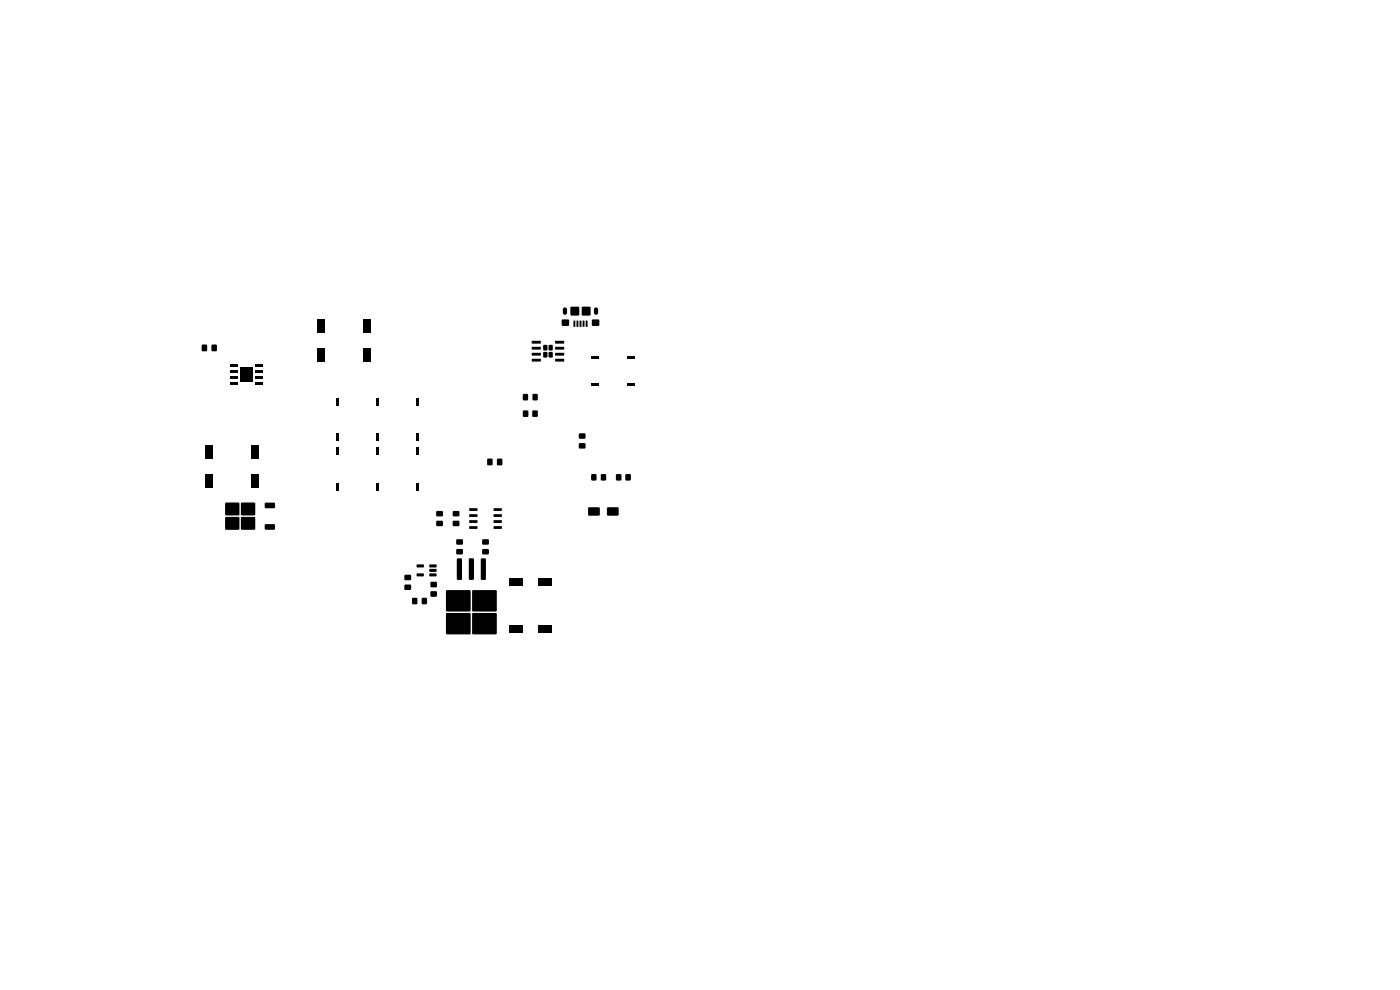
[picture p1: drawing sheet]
<svg xmlns="http://www.w3.org/2000/svg" width="297mm" height="210mm" viewBox="0 0 297 210" stroke-linecap="round" stroke-linejoin="round" font-family="sans-serif">
<g fill="#000">
<path d="M42.8 73.1h1.1v1.4h-1.1zM44.9 73.1h1.1v1.4h-1.1zM48.8 77.1h1.5v.6h-1.5zM48.8 78.4h1.5v.6h-1.5zM48.8 79.7h1.5v.6h-1.5zM50.9 77.8h2.7v3.1h-2.7zM54.2 79.7h1.5v.6h-1.5zM54.2 78.4h1.5v.6h-1.5zM54.2 77.1h1.5v.6h-1.5zM67.3 67.8h1.5v2.8h-1.5zM67.3 73.8h1.5v2.8h-1.5zM77.2 67.8h1.5v2.8h-1.5z"/>
<path d="M77.2 73.8h1.5v2.8h-1.5zM112.8 72.3h1.9v.5l-1.8 .1zM112.8 73.6h1.9v.5l-1.8 .1zM112.8 74.9l1.9-.1v.5l-1.8 .1zM112.8 76.1h1.9v.5l-1.8 .1zM115.3 74.7h.8v1.1h-.8zM115.3 73.2h.8v1.1h-.8zM116.4 74.7h.8v1.1h-.8zM116.4 73.2h.8v1.1h-.8zM117.8 76.1h1.8l.1 .5-1.9 .1zM117.8 74.9l1.8-.1 .1 .5-1.9 .1zM117.8 73.6h1.8l.1 .5-1.9 .1z"/>
<path d="M117.8 72.3h1.8l.1 .5-1.9 .1zM119.2 67.8h1.5v1.3h-1.5zM121.7 68l.3 .1v1.2h-.3zM122.3 68l.4 .1-.1 1.2h-.3zM121.1 65.1h1.7v1.8h-1.7zM123 68l.3 .1v1.2h-.3zM123.6 68l.4 .1-.1 1.2h-.3zM124.3 68l.3 .1v1.2h-.3zM123.5 65.1h1.7v1.8h-1.7zM125.4 75.4h1.6v.7h-1.6zM125.6 67.8h1.5v1.3h-1.5zM133 75.4h1.6v.7h-1.6z"/>
<path d="M43.5 94.6h1.5v2.8h-1.5zM48.8 81h1.5v.6h-1.5zM53.4 94.6h1.5v2.8h-1.5zM54.2 81h1.5v.6h-1.5zM71.2 94.9h.6v1.6h-.6zM71.2 84.4h.6v1.6h-.6zM71.2 92h.6v1.6h-.6zM79.7 94.9h.6v1.6h-.6zM79.7 84.4h.6v1.6h-.6zM79.7 92h.6v1.6h-.6zM88.2 94.9h.6v1.6h-.6zM88.2 84.4h.6v1.6h-.6z"/>
<path d="M88.2 92h.6v1.6h-.6zM103.4 97.3h1v1.4h-1zM105.5 97.3h1v1.4h-1zM111 87.1h1v1.3h-1zM111 83.6h1v1.3h-1zM113 87.1h1v1.3h-1zM113 83.6h1v1.3h-1zM122.8 94.1h1.4v1h-1.4zM122.8 92h1.4v1h-1.4zM125.4 81.2h1.6v.6h-1.6zM133 81.2h1.6v.6h-1.6zM43.5 100.6h1.5v2.8h-1.5z"/>
<path d="M47.8 109.7h2.9v2.6h-2.9zM47.8 106.7h2.9v2.6h-2.9zM51.2 109.7h2.9v2.6h-2.9zM51.2 106.7h2.9v2.6h-2.9zM53.4 100.6h1.5v2.8h-1.5zM56.2 111.3l2-.1 .2 .2-.1 .8-.2 .2h-1.8l-.2-.3zM56.2 106.7l2-.1 .2 .3-.1 .8-.2 .1h-1.8l-.2-.2zM71.2 102.5h.6v1.6h-.6zM79.7 102.5h.6v1.6h-.6zM88.2 102.5h.6v1.6h-.6zM92.6 110.5h1.3v1.1h-1.3zM92.6 108.4h1.3v1.1h-1.3z"/>
<path d="M96.1 110.5h1.3v1.1h-1.3zM96.1 108.4h1.3v1.1h-1.3zM96.8 116.5h1.4v1.1h-1.4zM96.8 114.4h1.4v1.1h-1.4zM97 118.5l.8-.1 .2 .3v4.1l-.2 .2h-.7l-.2-.2zM99.6 107.8h1.7v.6h-1.7zM99.6 109.1h1.7v.5l-1.7 .1zM99.6 110.4l1.7-.1v.6h-1.7zM99.6 111.6h1.7v.6h-1.7zM99.5 118.5l.8-.1 .2 .3v4.1l-.2 .2h-.7l-.2-.2zM102.3 116.5h1.4v1.1h-1.4zM102.3 114.4h1.4v1.1h-1.4z"/>
<path d="M102.1 118.5l.7-.1 .3 .3v4.1l-.3 .2h-.7l-.1-.2zM104.7 111.6h1.7l.1 .6h-1.8zM104.7 110.4l1.7-.1 .1 .6h-1.8zM104.7 109.1h1.7l.1 .5-1.8 .1zM104.7 107.8h1.7l.1 .6h-1.8zM125.5 100.6h1v1.3h-1zM124.8 107.7h2.4v1.6h-2.4zM127.5 100.6h1v1.3h-1zM130.7 100.6h1.1v1.3h-1.1zM128.8 107.7h2.4v1.6h-2.4zM132.7 100.6h1.1v1.3h-1.1zM85.8 122h1.4v1h-1.4z"/>
<path d="M85.8 124.1h1.4v1h-1.4zM87.5 126.9h1v1.2h-1zM89.5 126.9h1v1.2h-1zM88.4 119.8l1.4-.1 .1 .6-1.4 .1zM88.4 121.7l1.4-.1 .1 .6-1.4 .1zM91.4 125.5h1.2v1h-1.2zM91.4 123.5h1.2v1h-1.2zM91.1 121.7l1.4-.1 .1 .6-1.4 .1zM91.1 120.7h1.4l.1 .5-1.4 .1zM91.1 119.8l1.4-.1 .1 .6-1.4 .1zM94.7 125.2h5.1v4.5h-5.1zM94.7 130.1h5.1v4.4h-5.1z"/>
<path d="M100.2 125.2h5.1v4.5h-5.1zM100.2 130.1h5.1v4.4h-5.1zM108.1 132.7h2.8v1.5h-2.8zM108.1 122.8h2.8v1.5h-2.8zM114.1 132.7h2.8v1.5h-2.8zM114.1 122.8h2.8v1.5h-2.8z"/>
</g>
<path d="M119.8 65.7v.7M126.4 65.7v.7" fill="none" stroke="#000" stroke-width=".9"/>
</svg>
